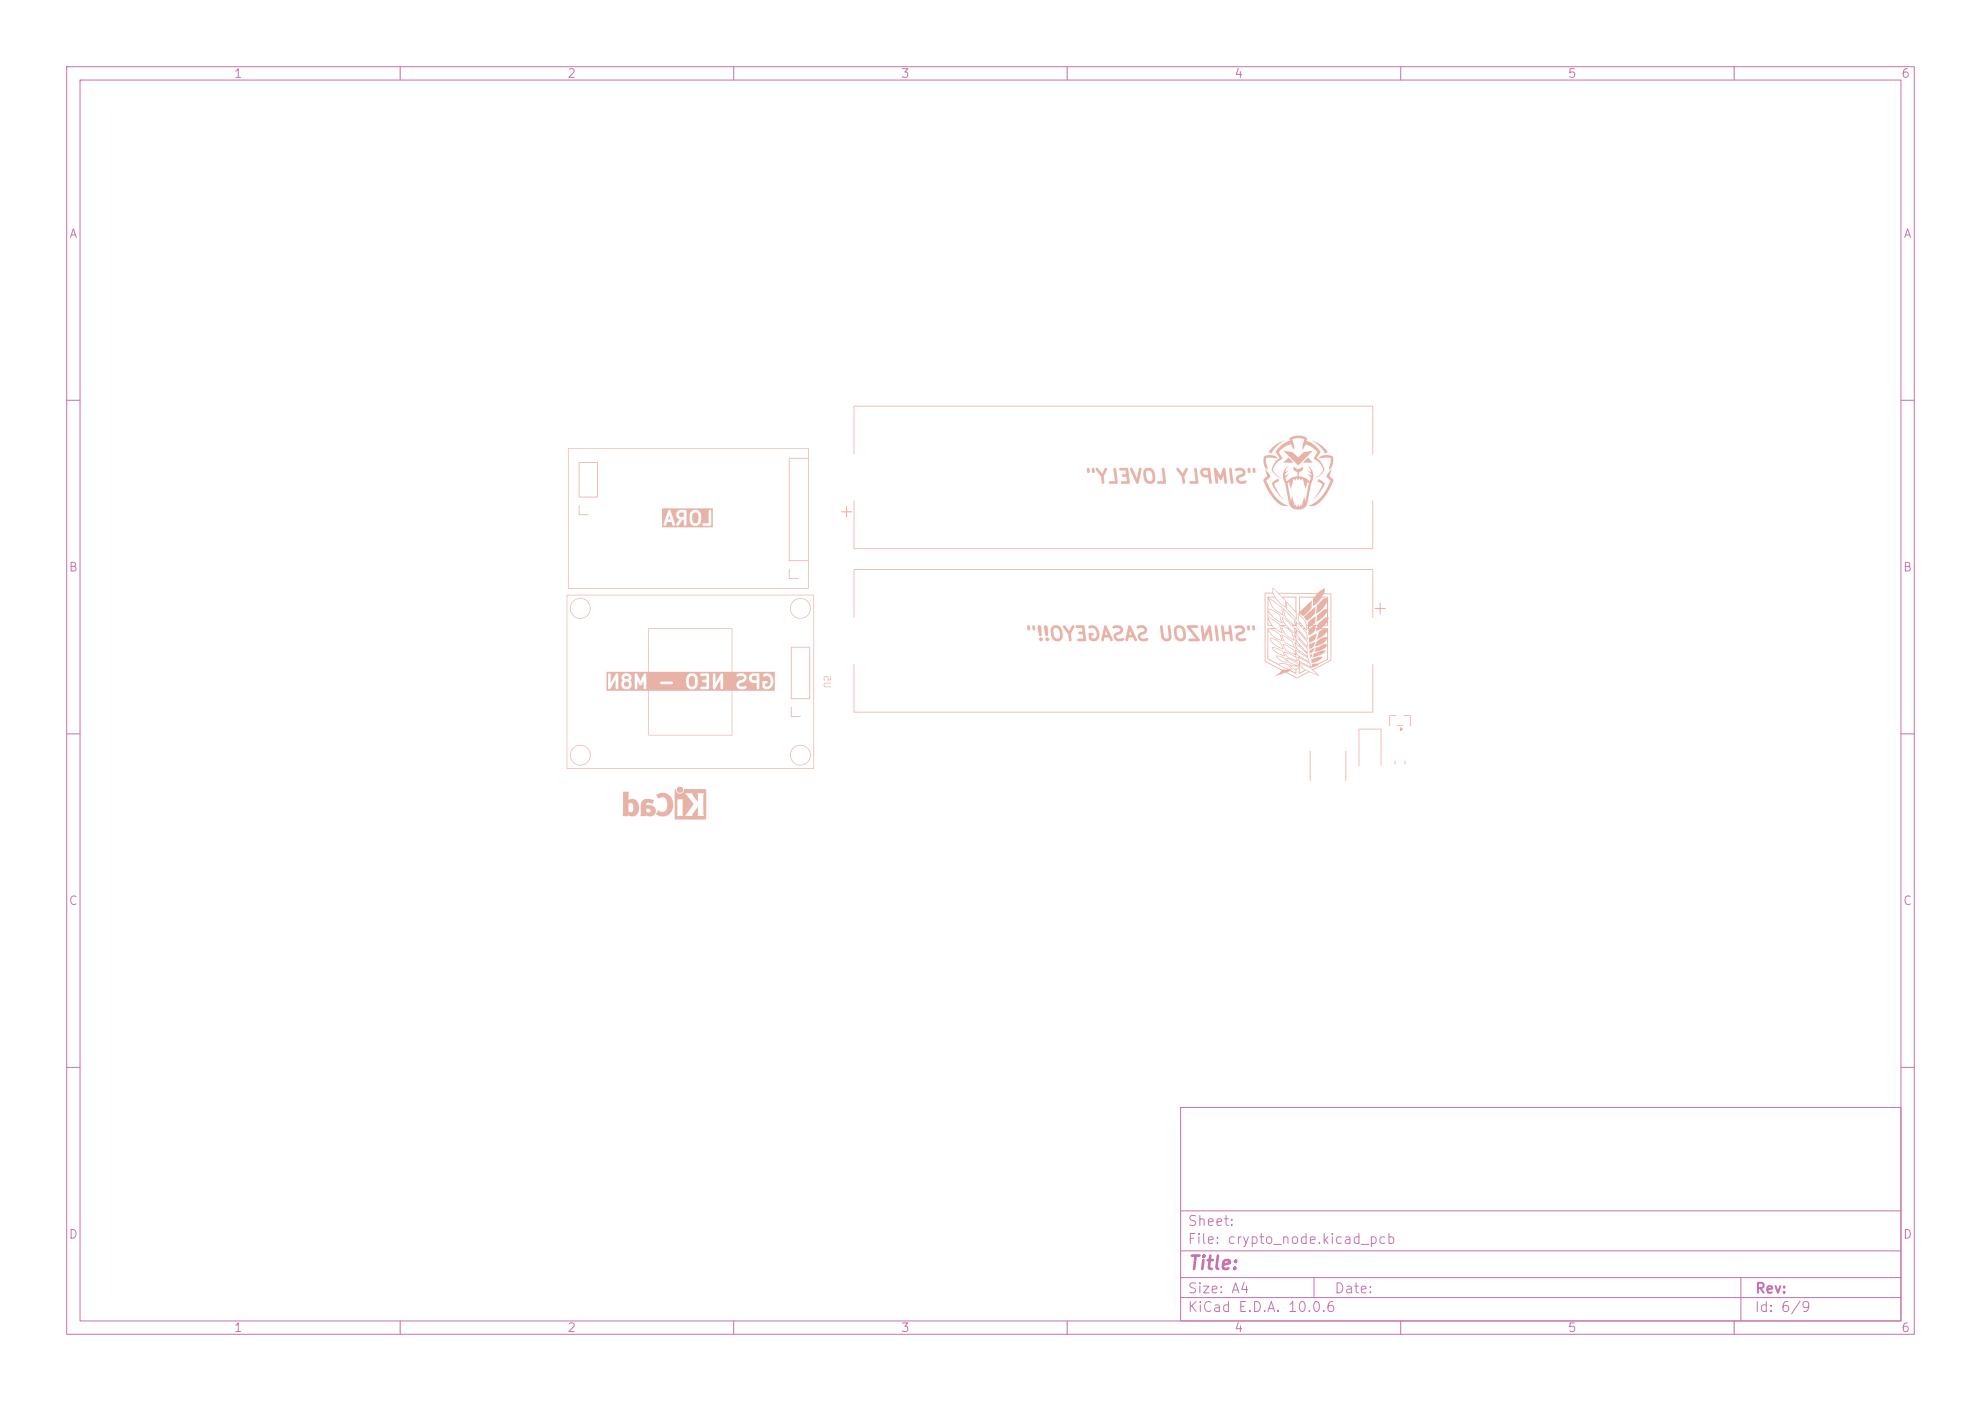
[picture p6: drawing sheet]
<svg xmlns="http://www.w3.org/2000/svg" width="297mm" height="210mm" viewBox="0 0 297 210" stroke-linecap="round" stroke-linejoin="round" font-family="sans-serif">
<defs><g id="words">
<text font-size="2" fill="#c872ab" x="178" y="190.8">Title:</text>
<g font-size="1.5" fill="#c872ab">
<text x="178" y="184.1">Sheet:</text>
<text x="178" y="186.8">File: crypto_node.kicad_pcb</text>
<text x="178" y="197">KiCad E.D.A. 10.0.6</text>
<text x="178" y="194.2">Size: A4</text>
<text x="200" y="194.2">Date:</text>
<text x="263" y="197">Id: 6/9</text>
<text x="263" y="194.2">Rev:</text>
</g>
<g font-size="1.3" fill="#c872ab">
<text x="35" y="12">1</text>
<text x="85" y="12">2</text>
<text x="135" y="12">3</text>
<text x="185" y="12">4</text>
<text x="235" y="12">5</text>
<text x="285" y="12">6</text>
<text x="10.3" y="36">A</text>
<text x="285.3" y="36">A</text>
<text x="10.2" y="86">B</text>
<text x="285.2" y="86">B</text>
<text x="10.2" y="136">C</text>
<text x="285.2" y="136">C</text>
<text x="10.2" y="186">D</text>
<text x="285.2" y="186">D</text>
<text x="35" y="200">1</text>
<text x="85" y="200">2</text>
<text x="135" y="200">3</text>
<text x="185" y="200">4</text>
<text x="235" y="200">5</text>
<text x="285" y="200">6</text>
</g>
</g></defs>
<g fill="none" stroke="#c872ab" stroke-width=".15">
<path d="M10 10h277v190h-277zM12 12h273v186h-273zM60 10v2M110 10v2M160 10v2M210 10v2M260 10v2M10 60h2M285 60h2M10 110h2M285 110h2M10 160h2"/>
<path d="M177 166h108v32h-108zM285 160h2M60 198v2M110 198v2M160 198v2M177 194.5h108M177 191.5h108M177 187.5h108M177 181.5h108M197 191.5v3M210 198v2M260 198v2"/>
<path d="M261 191.5v6.5"/>
</g>
<g fill="#e8b2a7">
<path d="M101.2 118.3h.1a.67 .67 0 0 0 1 .6l.2-.3v-.3h3.3v4.5h-4.6l-.1-.5h2.7l.1-.4 .7-.9v1l-.1 .3h1.1l-.1-.3-.1-2.1 .2-1h-1.1l.1 .3v1l-.7-1-.1-.3h-1.1l1.3 1.6-1.3 1.8h-1.6h1.3l-.1-.8 .1-1.7h-.3h-.5l-.1 2.4v.1h-.4z"/>
<path d="M98.4 119.1l.2-.1a1.53 1.53 0 0 1 2.2 .9 1.79 1.79 0 0 1-1.2 2.5l-.6-.1-.7-.2 .4-.7a.78 .78 0 0 0 1 .2 .78 .78 0 0 0 .3-.9v-.1a.79 .79 0 0 0-.2-.9 .79 .79 0 0 0-.8-.1l-.2 .1z"/>
<path d="M96.3 120l.3-.2 .5-.1 1 .2-.3 .6a.55 .55 0 0 0-.9 .2h.6a.99 .99 0 0 1 .8 .5v.4a.79 .79 0 0 1-.5 .7l-.5 .1-.5-.2v.1h-.8l.1-.9h.8v.2a.33 .33 0 0 0 .4 .2 .33 .33 0 0 0 .2-.4 .33 .33 0 0 0-.5-.2h-.1v.2h-.8v-.9z"/>
<path d="M93.4 118.7h.9l-.1 1.2 .7-.1a.87 .87 0 0 1 .7 .4l.2 1a1.03 1.03 0 0 1-1.1 1.2l-.5-.2v.1h-.9l.1-1.8h.8v1.1a.45 .45 0 0 0 .6 .1 .45 .45 0 0 0 .1-.6 .49 .49 0 0 0-.1-.6 .49 .49 0 0 0-.6 0h-.8z"/>
<path d="M196.4 112.6h.1v4.5l-.1-.1z"/>
<path d="M201.7 112.5l.1 .1v4.5l-.1-.1z"/>
<path d="M86 112a1.55 1.55 0 0 1 2.4 .5 1.55 1.55 0 0 1-1.1 2.2 1.55 1.55 0 0 1-1.8-1.6h.1a1.45 1.45 0 0 0 2 1.4 1.45 1.45 0 0 0 .3-2.4 1.45 1.45 0 0 0-2.3 .8v.2h-.1l.1-.5z"/>
<path d="M119 112a1.55 1.55 0 0 1 2.4 .5 1.55 1.55 0 0 1-1.1 2.2 1.55 1.55 0 0 1-1.8-1.6h.1a1.45 1.45 0 0 0 2 1.4 1.45 1.45 0 0 0 .3-2.4 1.45 1.45 0 0 0-2.3 .8v.2h-.1l.1-.5z"/>
<path d="M93.6 101.4l.5-.1 .2 .3-.2 .2h-.3l-.2-.2z"/>
<path d="M103.3 101.5l.3-.2 .4 .1a1.1 1.1 0 0 1-.1 1.5h-.4a1.36 1.36 0 0 1-.2-1.4z"/>
<path d="M112.8 101.4l.1-.1h.5v.7l-.6-.1-.1-.2z"/>
<path d="M97.2 94.2h12.6v6.5h6.4v2.8h-6.4v6.7h-12.5l-.1-.1h12.5v-6.6h-12.4v6.6h-.1v-6.6h-6.3v-2.4h.3v2.1l.1 .1h.2l.8-1.4v1.3a.2 .2 0 0 0 .2 .1 .2 .2 0 0 0 .2-.2v-1.6h.5l.2 .5-.2 .4v.4l.1 .3 .4 .2h.5l.3-.1 .2-.4v-.5l-.2-.3 .2-.5-.2-.4h.7v2.1a.2 .2 0 0 0 .2 .1 .2 .2 0 0 0 .2-.2v-1.1l.4 .8 .2-.1 .3-.7v1.1a.2 .2 0 0 0 .2 .2 .2 .2 0 0 0 .2-.2v-.8h2.1l.1 .3h1.6a.2 .2 0 0 0 .2-.2 .2 .2 0 0 0-.2-.2h-1.5l-.2 .1h-2.1v-.5h6l.1 1.1 .5 .4h.5l.5-.4 .1-1.1-.1-.5-.2-.2h.7l.1 .2h.8v.6h-.4a.2 .2 0 0 0-.2 .2 .2 .2 0 0 0 .2 .2h.4v.6h-.8a.2 .2 0 0 0-.1 .2 .2 .2 0 0 0 .2 .2h.9l.2-.1v-2.1h.6v2.1l.1 .1h.2l.8-1.4v1.3a.2 .2 0 0 0 .2 .1 .2 .2 0 0 0 .2-.2v-.5h2l.1 .4 .4 .3 .9-.1a.2 .2 0 0 0 .1-.2 .2 .2 0 0 0-.2-.2l-.7 .1-.1-.1-.1-.2 .1-.2 .8-.3 .2-.3v-.3h.4v.3l.3 .4 .2 .2h.6v.8a.2 .2 0 0 0 .3 .1 .2 .2 0 0 0 .1-.2v-.8h.5v.7l.5 .3 .7-.1 .3-.5 .1-.7-.2-.7-.2-.3-.4-.1-.6 .1a.2 .2 0 0 0-.1 .3 .2 .2 0 0 0 .3 .1 .52 .52 0 0 1 .8 .3 .81 .81 0 0 1-.6 1.2h-.2v-.4h.2a.2 .2 0 0 0 .2-.2 .2 .2 0 0 0-.2-.2h-.4l-.2 .2h-.5v-1.2l-.1-.2h-.9l-.4 .3-.1 .3h-.4l-.1-.3-.4-.3-.9 .1a.2 .2 0 0 0-.1 .3 .2 .2 0 0 0 .3 .1l.6-.1 .2 .1v.2l-.1 .2-.7 .3-.3 .5h-2v-1.6l-.2-.1-.1 .1-.8 1.4v-1.3a.2 .2 0 0 0-.2-.2 .2 .2 0 0 0-.2 .2h-.6l-.2-.2h-1l-.1 .2h-.7l-.3-.2h-.5l-.5 .4-.1 .5h-6v-.7l-.2-.2-.2 .1-.5 1.1-.6-1.2-.2 .2h-.7l-.3-.2h-.5l-.4 .3-.1 .3h-.5v-.5l-.2-.1-.2 .1-.7 1.4v-1.3a.2 .2 0 0 0-.3-.2 .2 .2 0 0 0-.1 .2h-.3v-.4h18.8v-6.4h-12.4v6.4h-.1z"/>
<path d="M118.6 106h.1v1.3h1.3l.1 .1h-1.5z"/>
<path d="M118.6 97h2.8v7.8h-2.8v-.1h2.7v-7.6h-2.6v7.6h-.1z"/>
<path d="M85.8 90.2a1.55 1.55 0 0 1 2.5 .2 1.55 1.55 0 0 1-.9 2.3 1.55 1.55 0 0 1-1.9-1.6h.1a1.45 1.45 0 0 0 2 1.4 1.45 1.45 0 0 0 .3-2.4 1.45 1.45 0 0 0-2.3 .8v.2h-.1l.1-.5z"/>
<path d="M118.8 90.2a1.55 1.55 0 0 1 2.5 .2 1.55 1.55 0 0 1-.9 2.3 1.55 1.55 0 0 1-1.9-1.6h.1a1.45 1.45 0 0 0 2 1.4 1.45 1.45 0 0 0 .3-2.4 1.45 1.45 0 0 0-2.3 .8v.2h-.1l.1-.5z"/>
<path d="M85 89.2h37v26h-37v-.1h37v-25.8h-36.9v25.8h-.1z"/>
<path d="M203.7 109.2l3.4 .1v5.6l-.1-.1v-5.4h-3.2v5.4h-.1z"/>
<path d="M209.1 114l.1 .1v.5l-.1-.1z"/>
<path d="M210.6 114.1h.1v.5z"/>
<path d="M209.9 109l.4 .3-.4 .3z"/>
<path d="M208.3 107.2h1.1l-.1 .1h-.9v1.5h-.1z"/>
<path d="M209.5 108.7h.8v.1h-.8z"/>
<path d="M210.4 107.2h1.1v1.6h-.1v-1.5h-.9z"/>
<path d="M128 99.6h.1v7.1h77.7v-7.1v-.1l.1 7.2-77.9 .1z"/>
<path d="M123.6 102.4l.1-.1h.9l-.1 .1h-.8l-.1 .4 .1 .1 .9 .1h-1l-.1-.2z"/>
<path d="M123.6 101.4h.5l.1 .2v.3h.3l.1-.5v.5l-.6 .1 .1-.5-.4-.1-.1 .2 .1 .3-.1 .1-.1-.2z"/>
<path d="M191.3 98.3a1.32 1.32 0 0 1 1.7 1 1.75 1.75 0 0 1-1.7-.9h.1a1.7 1.7 0 0 0 1.5 .8 1.43 1.43 0 0 0-1.6-.8z"/>
<path d="M190.7 97a1.84 1.84 0 0 1 2 1.3 2.64 2.64 0 0 1-2-1.2h.1a2.69 2.69 0 0 0 1.8 1.2l-.1-.2a1.79 1.79 0 0 0-1.8-1z"/>
<path d="M190.4 95.7h.4l.7 .3a1.87 1.87 0 0 1 .9 1.1v.2a2.9 2.9 0 0 1-2-1.5 3.2 3.2 0 0 0 1.9 1.4v-.1a1.9 1.9 0 0 0-1.9-1.3z"/>
<path d="M192.1 95.1l.8 .4a1.81 1.81 0 0 1 1.1 1.3l.1 .4-.2-.1a2.51 2.51 0 0 1-1.7-1.6l-.1-.2h.2a1.69 1.69 0 0 0 1.3 1.4l.4 .2a1.13 1.13 0 0 0-.8-1.1l-.8-.4-.3-.1z"/>
<path d="M196.6 98.8l1.6-.4a.91 .91 0 0 1-.9 .8l-.4 .1a.24 .24 0 0 1-.3 0 .24 .24 0 0 1 0-.3z"/>
<path d="M196.4 98.2l.3-.2v.4l-.3 .3z"/>
<path d="M197 98l.2-.1a2.17 2.17 0 0 1 1.5-.4 .91 .91 0 0 1-.7 .6l-1.3 .4z"/>
<path d="M196.4 97.5l.7-.4a1.23 1.23 0 0 1-.7 .9z"/>
<path d="M196.3 96.5l.8-.3a.9 .9 0 0 1-.8 1z"/>
<path d="M196.3 95.6l1.1-.6a1.22 1.22 0 0 1-1.1 1.3z"/>
<path d="M195.5 92.5l1.7-1.5a1.8 1.8 0 0 1-1.1 1.9l-.2 .2z"/>
<path d="M189.6 88.8h1.2v-.4h.1a3.7 3.7 0 0 0 1.8 2.6 1.27 1.27 0 0 0-.6-1.6l-.4-.4h.1l.4 .4h2.2v3.4a.62 .62 0 0 0 .4 .7h.1a.12 .12 0 0 0 0 .2 .12 .12 0 0 0 .2-.1l-.2-.2v.1h-.1l-.1-.3-.1-.2v-.8h.1v.8l1.2 1.4-.1-.6h.1l.1 .4h1.4l.1-.4h-.2l-.1 .3h-.7l.5-.3h-.4l-.5 .3v-.3l-.3-.1a2.5 2.5 0 0 0-1.1-1.6l-.1 .1v-.3l.2 .2v-.1h.1v.2a2 2 0 0 1 1 1.5h.2v-.4l1.1-.9v1l-.4 .3 .5-.1v.1h1.6l.1-.4-.4 .4h-1.1l.1-.1a3.1 3.1 0 0 1 1.3-1.1l.1-.7-.8 .8-.8 .6v-.1a1.29 1.29 0 0 1 .8-1.5l.5-.3a.24 .24 0 0 0 .3-.1 .24 .24 0 0 0 0-.3v-.6a3.6 3.6 0 0 1-1.7 1.7l.1-1.2 1.1-1.1 .5-.1h-.9l-.5 .7-.7 .6v-1.1l.1-.2h-2.1v2.1l1.8-1.7-.1 .7a.81 .81 0 0 1-.4 1l-.3 .3a.53 .53 0 0 1-.6 .3l-.5-.3v-2.6h2.3l.3-.3-5.7-.1-.8-.7-.1 .1v-.3l.9 .8h5.8l.6-.4 .6-.3-.2 .7 1.1 .1v10l-2.7 1.4 .9 .9-1.5-.5-1.7 .8a.34 .34 0 0 1-.5-.1l-1.3-.7-1.7 .6 .8-.6h1.1l1.2 .6a.48 .48 0 0 0 .7-.1l1.2-.6-.1-.1a.4 .4 0 0 0-.6 .1l-.7 .3v-.7h.1l.1 .5 .7-.4-.7-.7 .1 .5-.2 .1h-.4v.8l-1-.5-.4 .2h-1.1l.2-.3-2.5-1.3v-5.2h.1v5.1l1.6 .8a2.28 2.28 0 0 0 1.8 .5l-1.6-.8h.3a3.2 3.2 0 0 0 1.7 .7 1.31 1.31 0 0 0-1.7-.7h-.3l-1.5-.9 1.7 .8 .6-.1a1.38 1.38 0 0 1 1.4 1h-.3l.8 .4v-.4l-.2-.1-.6-.6h.2l.5 .5h.8l-.9-.4h.4l.3 .2v-.1l-1.3-.2-.1-.1 .9 .1a1.67 1.67 0 0 1-1.3-.9h.1l.1 .1a2.55 2.55 0 0 0 1.6 .8 3.3 3.3 0 0 0-1.8-1h.2l1.1 .5v-.2a2.06 2.06 0 0 1-1.7-1.2h.1a2.29 2.29 0 0 0 1.9 1.2l-.3-.5-.8-.4-.9-.3v-.2l1.7 .8v-.1h.2v.3l.2 .5-.2-.1v.2l.3 .4v-.2h.2a2.36 2.36 0 0 0 1.7 1.4l.9 .3-1.1-1 .3 .1a.4 .4 0 0 0 .6-.1l2.2-1.1v-9.9h-1.1l-.2 .3h.9v.3v2.6l.1 .3-.1 1.2h-.6l-.4 .4h1v4.7l-1.2 .6a2.3 2.3 0 0 1-1.5 .6l-1.7-.7v-.1h.2l1.6 .7-1.6-.8-.2 .1v-.3l-.1-.3 .1 .1a2.41 2.41 0 0 0 1.5 1l.3 .1a.89 .89 0 0 0-.8-.8l-1-.5-.1 .1-.1-.2h.4l.9 .6a1.05 1.05 0 0 1 .8 .9l.1-.1v-.4l1-.1 1.3-.6v-2.1a2.11 2.11 0 0 1-1.9 1l.1-.6 .6-.2 .7-.4 .5 .1v-.9a2.38 2.38 0 0 1-1.9 1.2 1.75 1.75 0 0 1 1.9-1.4v-.8a3.3 3.3 0 0 1-1.7 1.2l.3-.5 .1-.7 .6-.4h-.4l-.7 .4 .2-.4h-.2a1.45 1.45 0 0 1-1 .9v-.9h-.2l-.1 .3-.3-.3h-.1a1.62 1.62 0 0 1 .5 1.6l-1.1-1.1 1.1 1.4v.9l-1.1-1.3v.2l.7 .7a1.19 1.19 0 0 1 .4 1.3l-.1-.1 .2 .6-1.2-.8v.1l.6 .3a1.43 1.43 0 0 1 .8 1.2l-1.4-.8h-.4v-.1l.2 .1v-.1l-.3-.4v.3l-.2-.1a2.36 2.36 0 0 1-1.8-1.4l-.1-.1h.1a1.71 1.71 0 0 0 1.4 1.2l.3 .2-.2-.7-1-.6-.6-.1v-.1a2.54 2.54 0 0 1 1.8 1l.1 .4v-.4h.1a3.5 3.5 0 0 0 1.9 1.5v-.1a2.92 2.92 0 0 0-1.6-1.2l-.4-.2v-.2h.2v.2l.3 .1v-.2l-.3-.3v.2h-.2l-.1-.9h.1l.1 .3a1.72 1.72 0 0 0 1 1l.7 .5-.1-.3-.2-.3 .1 .1-.1-.1-1.1-.9h.3l.8 .9-.8-1v.1h-.3l-.5-.3v-.2l.1 .1 .2-.1v.2l.3 .3v-.2l-.3-.5v.2h-.2v-.5l-.1-.4h.1l.4 .8 1.3 1.5a1.41 1.41 0 0 0-.6-1.2l-1.1-1.1h.2l.4 .5-.1-.3-.2-.4-.1-.5v.7h-.3l-.1-.2 .2 .1v-.3l-1-.7 .5 .5 .4 1.2a3.2 3.2 0 0 1-2-1.7l.2 .6-.6-.3a.87 .87 0 0 0-.9-.3h-.1l.6 .3a1.42 1.42 0 0 1 1 1.4v.1a3.1 3.1 0 0 1-2.2-1.6v4.2h-.1v-4.4h.2a2.62 2.62 0 0 0 1.9 1.7v-.1a1.73 1.73 0 0 0-1.3-1.4l-.5-.2h-.3v-.1h1l-.3-.4h-.7v-.9h.2v.8h.4l-.4-.8h-.2v-.3h.2l.2 .6a3.2 3.2 0 0 0 1.7 1.6l-.3-1 .3 .4h.1l-.1-.3h.1a2.5 2.5 0 0 0 1.7 2v-.2a2.25 2.25 0 0 0-1.7-1.8l-.1-.1 1 .4a.98 .98 0 0 0-1.1-.4h-.2v-.2l-.3-.2a2.48 2.48 0 0 0-1.5-.8v-.7h.2v.6l.7 .4 1 .8h.8l-.4-.6-.1-.4h.1a3.9 3.9 0 0 0 1.8 2.1v.1l-.1-.6h.1l.1 .5v-.2l.3 .1a1.83 1.83 0 0 0 .8 1.4l.6 .7a1.47 1.47 0 0 0-.7-1.4l-.7-.8h-.3v-.3h-.2v-.2l-.3-.3h.1l.3 .3 .3 .1v.2l.4 .3-.4-.9a1.15 1.15 0 0 1-1.2-.4l-.7-.7h-.3v-.2l.5 .3 .9 .8 .3 .1-.1-.1a2.56 2.56 0 0 1-1.3-1.5l-.1-.6h.1a2.44 2.44 0 0 0 1.4 2l.2 .2-.1-.7-1.4-1.5h-.2l-.1-.4 1.8 1.8 .1 .8v-.3h.2a1.44 1.44 0 0 0 .6 1.3l.9 1.1-.1-.8-.9-1.2 .6 .4-.3-.4a.61 .61 0 0 1-.7-.4h-.3v-.7l-1.3-1.5 1.4 1.4v-.3a1.72 1.72 0 0 0-.7-1.3l-.6-.6-.1 .8v-1.1l1.3 1.5v-2h-1.9l.4 .3v1.2l-.8-.6-.8-.9h-.9l2 1.4 .3 1.3-.5-.2a3.3 3.3 0 0 1-1.8-2.3v1.4l.9 .4a1.33 1.33 0 0 1 .9 1.3l.3 .6a4.8 4.8 0 0 1-2.1-1.7v.1h-.2v-.6l.1 .1a4.1 4.1 0 0 0 2 1.9l-.2-1-.2-.2a3.5 3.5 0 0 0-1.7-.8v-1.5h.3v.1a3.4 3.4 0 0 0 1.9 2.2v-.4a.76 .76 0 0 0-.5-.9 4.6 4.6 0 0 0-1.7-1.1h.2h-.2v-.3h1.1l-.3-.4h-1.1v5h-.1z"/>
<path d="M157.8 93.9l.3-.2h.5l.5 .4 .2 .5v1.1l-.3 .3-.3 .1h-.4l-.5-.3-.3-1.2h.4l.2 .9a.48 .48 0 0 0 .8 .1 1.27 1.27 0 0 0-.5-1.5l-.3 .1-.2 .4h-.4l.1-.5z"/>
<path d="M161.3 93.8l.1-.1h1l.2 .2 .2 2.1-.2 .1h-.9a.21 .21 0 0 1-.2-.2 .21 .21 0 0 1 .2-.2h.7l-.1-.6h-.5a.2 .2 0 0 1-.2-.2 .2 .2 0 0 1 .2-.2h.5l-.1-.6h-.8l-.2-.1z"/>
<path d="M163.2 93.9l.3-.2h.4l.4 .2 .3 .4 .2 .8-.1 .6-.2 .3-.6 .1-.6-.2-.1-.9 .2-.1h.4a.2 .2 0 0 1 .2 .2 .2 .2 0 0 1-.2 .2h-.2l.1 .3a.45 .45 0 0 0 .7-.2 .92 .92 0 0 0-.8-1.3l-.1 .1a.2 .2 0 0 1-.3-.1 .2 .2 0 0 1 0-.2z"/>
<path d="M166.8 93.9l.4-.2h.5l.5 .3 .2 .5-.1 .3-.4 .3-.5 .1v.2l.2 .3 .7-.1a.21 .21 0 0 1 .2 .2 .21 .21 0 0 1-.1 .2l-.8 .1-.5-.2-.2-.5 .1-.3 .4-.3 .5-.2 .1-.2-.3-.3-.8 .1-.1-.2z"/>
<path d="M170.4 93.9l.4-.2h.5l.5 .3 .2 .5-.1 .3-.3 .3-.6 .1v.2l.3 .3 .6-.1a.21 .21 0 0 1 .3 .2 .21 .21 0 0 1-.2 .2l-.8 .1-.5-.2-.1-.5 .1-.3 .3-.3 .5-.2 .1-.2-.3-.3-.8 .1-.1-.2z"/>
<path d="M174 93.8l.1-.1 .2 .2 .2 1.6 .3 .2h.3l.1-.2-.2-1.5a.21 .21 0 0 1 .2-.3 .21 .21 0 0 1 .3 .2l.1 1.7-.2 .4-.7 .1-.3-.1-.3-.4-.2-1.6z"/>
<path d="M176.3 93.9l.2-.2h.6l.4 .4 .2 .5 .1 1.1-.3 .3-.3 .1h-.5l-.4-.3-.3-1.2h.4l.2 .9a.48 .48 0 0 0 .8 .1 1.27 1.27 0 0 0-.5-1.5l-.4 .1-.1 .4h-.4v-.5z"/>
<path d="M178 93.8l1.4-.1a.2 .2 0 0 1 .2 .2 .2 .2 0 0 1-.2 .2h-.9l1.4 1.7v.2l-.2 .1h-1.3a.21 .21 0 0 1-.2-.2 .21 .21 0 0 1 .2-.2h.9l-1.4-1.7z"/>
<path d="M185.1 93.9l.4-.2h.5l.5 .3 .2 .5-.1 .3-.4 .3-.5 .1-.1 .2 .3 .3 .7-.1a.21 .21 0 0 1 .2 .2 .21 .21 0 0 1-.1 .2l-.9 .1-.4-.2-.2-.5 .1-.3 .4-.3 .5-.2v-.2l-.2-.3-.8 .1-.1-.2z"/>
<path d="M165.6 93.8h.3l.9 2a.2 .2 0 0 1-.1 .3 .2 .2 0 0 1-.2-.1l-.2-.4h-.7l-.1 .4a.2 .2 0 0 1-.2 .1 .2 .2 0 0 1-.2-.2l.2-.8h.8l-.3-.5-.1 .5h-.4z"/>
<path d="M169.2 93.8h.3l1 2a.21 .21 0 0 1-.2 .3 .21 .21 0 0 1-.2-.1l-.2-.4h-.7l-.1 .4a.21 .21 0 0 1-.2 .1 .21 .21 0 0 1-.2-.2l.2-.8h.8l-.3-.5-.1 .5h-.4z"/>
<path d="M159.4 93.8h.3l.6 .8 .4-.8a.21 .21 0 0 1 .3-.1 .21 .21 0 0 1 .1 .3l-.6 1 .2 .9a.21 .21 0 0 1-.2 .2 .21 .21 0 0 1-.2-.1l-.2-.9-.7-1.1z"/>
<path d="M180.1 93.8l.1-.1 .2 .2 .2 1.3 .6-1.4 .2-.1 .1 .1 .3 2.1a.21 .21 0 0 1-.2 .2 .21 .21 0 0 1-.2-.1l-.2-1.3-.6 1.3-.2 .1-.1-.1-.3-2z"/>
<path d="M182.2 93.8l.1-.1 .2 .2 .3 2a.21 .21 0 0 1-.2 .2 .21 .21 0 0 1-.3-.1l-.2-2z"/>
<path d="M183.1 93.8l.2-.1 .1 .2 .2 .8h.7l-.1-.7a.2 .2 0 0 1 .2-.3 .2 .2 0 0 1 .2 .2l.2 2a.21 .21 0 0 1-.1 .2 .21 .21 0 0 1-.3-.1l-.1-.9h-.7l.1 .8a.21 .21 0 0 1-.2 .2 .21 .21 0 0 1-.2-.1l-.3-2z"/>
<path d="M155.7 93.8l.2-.1 .2 .3 .1 1.2-.2 .2-.2-.2-.3-1.2z"/>
<path d="M156.6 93.8l.3-.1 .2 .3v1.2l-.1 .2-.3-.2-.2-1.2z"/>
<path d="M154.1 93.8h.3l.1 .5a.21 .21 0 0 1-.2 .2 .21 .21 0 0 1-.3-.2z"/>
<path d="M154.8 93.8h.3l.1 .5a.2 .2 0 0 1-.2 .2 .2 .2 0 0 1-.2-.2z"/>
<path d="M187 93.8h.3l.1 .5a.2 .2 0 0 1-.2 .2 .2 .2 0 0 1-.2-.2z"/>
<path d="M187.8 93.8h.3l.1 .5a.21 .21 0 0 1-.2 .2 .21 .21 0 0 1-.2-.2z"/>
<path d="M128 85.4l77.8-.1 .1 7.3h-.1v-7.2h-77.7v7.2h-.1z"/>
<path d="M206.1 91.2l.7-.1v-.7h.1l.1 .7h.7l.1 .1-.8 .1v.7l-.1 .1-.1-.8h-.7z"/>
<path d="M118.3 85.3h.1v1.3h1.3v.2l-1.4-.1z"/>
<path d="M118.3 68.6l2.8 .1v.1h-2.7v15.2h2.7v.1h-2.8z"/>
<path d="M104 76.9h.5a1.1 1.1 0 0 1-.1 1.5h-.4a1.25 1.25 0 0 1 0-1.5z"/>
<path d="M101.8 76.9l.2-.1h.5v.7l-.6-.1-.1-.2z"/>
<path d="M100.3 77.3l.2 .6h-.4z"/>
<path d="M99.3 76.2h7.6v2.8h-7.6v-.4h.2a.2 .2 0 0 0 .1 .2 .2 .2 0 0 0 .3-.1l.1-.4h.7l.1 .4a.2 .2 0 0 0 .3 .1 .2 .2 0 0 0 .1-.2l-.5-1.6h.7l.1 .6 .4 .3-.5 .6a.2 .2 0 0 0 .1 .3 .2 .2 0 0 0 .2-.1l.7-.8h.1v.7a.2 .2 0 0 0 .2 .2 .2 .2 0 0 0 .2-.2v-1.3h.5l.1 1.1 .5 .4h.5l.4-.2h.4l.1 .2h1.1l.1-.2v-2a.2 .2 0 0 0-.2-.2 .2 .2 0 0 0-.2 .2v1.8h-.8l-.1 .2h-.4l.2-.6v-.7l-.1-.5-.5-.4h-.5l-.2 .1-.3 .3-.1 .5h-.5v-.7l-.1-.2h-.9l-.4 .3-.1 .3h-.7l-.2-.5-.2-.1-.1 .2-.7 2h-.2z"/>
<path d="M86.8 75.8h.1v1.3h1.3l.1 .1h-1.5z"/>
<path d="M86.8 69.3h2.8v5.3l-2.8-.1v-.1h2.7v-5h-2.6v5h-.1z"/>
<path d="M85.2 67.2h36v21h-36l-.1-.1h36.1v-20.8h-35.9v20.8h-.2z"/>
<path d="M128 75.1h.1v7.1h77.7v-7.1v-.1l.1 7.2-77.9 .1z"/>
<path d="M126.9 75.9h.1v.7l.8 .1-.1 .1h-.7l-.1 .8-.1-.1v-.7l-.7-.1v-.1h.7z"/>
<path d="M192.9 70l.3-.2-.4 .5-.1 .5 .5-.2-.5 .5v.2l.6-.2-.2 .1a.6 .6 0 0 0-.2 .9l.7-.5 .9-.2v-.6l-.3-.1a.39 .39 0 0 1-.2-.7l.3 .2a.85 .85 0 0 0 1-.2l.1 .1a.73 .73 0 0 1-.7 .7v.6l1 .2 .6 .6 .1-.3a.46 .46 0 0 0-.2-.7l-.2-.1 .6 .2a.75 .75 0 0 0-.5-.7l.5 .2-.2-.5-.3-.5a1.99 1.99 0 0 1 .4 2.8l-.3 2.1a1.53 1.53 0 0 1-1.3 1.7h-.1a1.44 1.44 0 0 1-1.7-1.6l-.4-2.3h.3l.5 2.6 .2-.7 .4 1.4 .2-.2 .1 .4 .3-.4 .1 .4 .2-.4 .2 .3 .3-1.4 .2 .7 .5-2.8-.2-.2-.3 1.1-.4-1.5-.2 .3-.3-.4-.2 .3-.2-.3-.3 .3a.17 .17 0 0 0-.1-.2 .17 .17 0 0 0-.1 .2l-.4 1.2-.2-.7a.16 .16 0 0 0 0-.2 .16 .16 0 0 0-.2 .1l-.4 .1a1.96 1.96 0 0 1 .2-2.5z"/>
<path d="M199.5 70.4h.1l-.2 .6a.36 .36 0 0 0 .2 .6l.1 .1a.56 .56 0 0 1 0 .9l-.8 1.5-1 1.2-.8 .5h-.9l.6-.3 1.1-.8 .7-1 .6-1.1a.49 .49 0 0 0 0-.8l-.1-.1a.33 .33 0 0 1-.1-.6z"/>
<path d="M189.7 70.4l.6 .7a.36 .36 0 0 1 .2 .4 .36 .36 0 0 1-.4 .3 .54 .54 0 0 0 0 .9l.3 .6a5 5 0 0 0 2.7 2.5h-.9l-.8-.6-1-1.1-.9-1.8a.41 .41 0 0 1 .1-.5l.4-.5z"/>
<path d="M190.9 72.2l.4-.3a.23 .23 0 0 1 .1-.1 .23 .23 0 0 1 .3 0 .23 .23 0 0 1 .1 .3 .23 .23 0 0 1-.3 .1l-.2 .1a.32 .32 0 0 0-.3 .3 .32 .32 0 0 0 .2 .3l.5 1.1 .8 .9-.7-.6-.8-1.2a.62 .62 0 0 1-.2-.8z"/>
<path d="M197.6 71.8l.5 .2a.58 .58 0 0 1 .5 .5 .58 .58 0 0 1-.3 .6l-.4 .7a2.96 2.96 0 0 1-1.1 1.1 5.1 5.1 0 0 0 1.4-2.4l-.7-.3z"/>
<path d="M167 70.2l.1-.1 .2 .2 .3 2.1-.2 .1h-1a.2 .2 0 0 1-.2-.2 .2 .2 0 0 1 .2-.2h.8l-.3-1.7z"/>
<path d="M167.9 70.2l1.1-.1 .1 .2 .3 2.1-.2 .1h-1a.2 .2 0 0 1-.2-.2 .2 .2 0 0 1 .2-.2h.8l-.1-.6h-.5a.21 .21 0 0 1-.2-.2 .21 .21 0 0 1 .2-.2h.4v-.6h-.9l-.1-.1z"/>
<path d="M171.7 70.3l.3-.2h.5l.5 .4 .1 .5 .1 1.1-.3 .3-.3 .1h-.4l-.5-.3-.3-1.2h.4l.2 .9a.48 .48 0 0 0 .8 .1 1.27 1.27 0 0 0-.5-1.5l-.4 .1-.1 .4h-.4l.1-.5z"/>
<path d="M174.2 70.2l.2-.1 .2 .2 .2 2.1-.1 .1h-1a.2 .2 0 0 1-.2-.2 .2 .2 0 0 1 .2-.2h.7l-.2-1.7z"/>
<path d="M179.1 70.2l.1-.1 .2 .2 .3 2.1-.2 .1h-1a.2 .2 0 0 1-.2-.2 .2 .2 0 0 1 .2-.2h.7l-.2-1.7z"/>
<path d="M185.2 70.3l.4-.2h.5l.5 .3 .1 .5-.1 .3-.3 .3-.5 .1-.1 .2 .3 .3 .6-.1a.2 .2 0 0 1 .3 .2 .2 .2 0 0 1-.1 .2l-.9 .1-.4-.2-.2-.5 .1-.3 .3-.3 .6-.2v-.2l-.3-.3-.7 .1-.2-.2z"/>
<path d="M169.5 70.2h.3l.7 1.5 .2-1.4a.2 .2 0 0 1 .3-.2 .2 .2 0 0 1 .1 .3l-.4 2-.2 .1-.2-.1-.9-2z"/>
<path d="M164.3 70.2h.3l.6 .8 .4-.8a.2 .2 0 0 1 .3-.1 .2 .2 0 0 1 .1 .3l-.5 1 .1 .9a.2 .2 0 0 1-.2 .2 .2 .2 0 0 1-.2-.1l-.1-.9-.8-1.1z"/>
<path d="M176.4 70.2h.3l.6 .8 .4-.8a.21 .21 0 0 1 .3-.1 .21 .21 0 0 1 .1 .3l-.5 1 .1 .9a.2 .2 0 0 1-.2 .2 .2 .2 0 0 1-.2-.1l-.1-.9-.8-1.1z"/>
<path d="M180.1 70.3l.4-.2 .9 .1 .3 2.1a.2 .2 0 0 1-.2 .2 .2 .2 0 0 1-.2-.1l-.1-.8h-.7l-.3-.3-.2-.3-.1-.3h.4l.2 .4 .6 .1-.1-.7h-.5l-.2 .2h-.4z"/>
<path d="M182 70.2h.3l.7 1.1 .3-1.1 .2-.1 .2 .1 .3 2.1a.2 .2 0 0 1-.2 .2 .2 .2 0 0 1-.2-.1l-.2-1.2-.2 .7-.2 .1-.5-.7 .1 1a.21 .21 0 0 1-.1 .2 .21 .21 0 0 1-.3-.1l-.2-2z"/>
<path d="M184.3 70.2l.2-.1 .2 .2 .2 2a.21 .21 0 0 1-.2 .2 .21 .21 0 0 1-.2-.1l-.2-2z"/>
<path d="M191.9 67l.5-.5 .7-.4a.21 .21 0 0 0 .3-.1 .21 .21 0 0 0-.1-.3l.4-.2 .5-.2 1.2 .1a.52 .52 0 0 1 .6 .5l-.1 .2 .7 .3 .6 .4 .8 .9-.6 .9 .1 .1a2.52 2.52 0 0 1 1 1.8l-.6 .8-.9 .4 .3-.1a2.14 2.14 0 0 0 1.1-1.3l-.7-1-.8-.6 .5-.7a.32 .32 0 0 0 .1-.3 .32 .32 0 0 0-.3-.2l-.5-.4a.97 .97 0 0 0-1-.4l-.4 .7v-.7l.3-.8-.6-.2h-.9a.29 .29 0 0 0-.3 .2 .29 .29 0 0 0 .1 .3l.1 .6v.6l-.2-.4a.35 .35 0 0 0-.4-.3l-.8 .3-.6 .5a.38 .38 0 0 0-.2 .3 .38 .38 0 0 0 .1 .3l.4 .6-.1 .1a2.6 2.6 0 0 0-1.3 1.5v.2l.3 .5 1 .7a2.28 2.28 0 0 1-1.6-1.3l.4-.8 .6-.7a.29 .29 0 0 0 .2-.3 .29 .29 0 0 0-.2-.3l-.1-.2a.39 .39 0 0 1-.1-.6z"/>
<path d="M163 70.2h.3l.1 .5a.21 .21 0 0 1-.2 .2 .21 .21 0 0 1-.2-.2z"/>
<path d="M163.8 70.2h.3v.5a.21 .21 0 0 1-.1 .2 .21 .21 0 0 1-.3-.2z"/>
<path d="M187.1 70.2h.3l.1 .5a.21 .21 0 0 1-.2 .2 .21 .21 0 0 1-.2-.2z"/>
<path d="M187.9 70.2h.2l.1 .5a.2 .2 0 0 1-.1 .2 .2 .2 0 0 1-.3-.2z"/>
<path d="M189.5 68.4l.6-.2h.7l.4 .1 .4 .4-1.4-.1a.32 .32 0 0 0-.3 .1 .32 .32 0 0 0-.1 .3l.3 1.4-.4-.3-.2-.4-.1-.7z"/>
<path d="M197.8 68.6a1.63 1.63 0 0 1 2-.1 1.72 1.72 0 0 1-.6 1.9l.3-1.1a.55 .55 0 0 0-.2-.7z"/>
<path d="M192.5 67.6l.8 .1a1.27 1.27 0 0 1 1.2 .7 .16 .16 0 0 0 .1 .2 .16 .16 0 0 0 .2-.2 2.32 2.32 0 0 1 2-.8l-2.2 2.2z"/>
<path d="M193.2 68.6l.7 .7h-1.5z"/>
<path d="M195.9 68.8l.2-.2 .7 .7h-1.5z"/>
<path d="M128 60.9l77.8-.1 .1 7.3h-.1v-7.2h-77.7v7.2h-.1z"/>
<path d="M196.7 66l1.2 .6 .9 .8a.24 .24 0 0 1 .2 .3 .24 .24 0 0 1-.2 .2l-.2 .1-.7-1.1z"/>
<path d="M190.6 67.2l.9-.7 1.1-.5-.4 .3a4.6 4.6 0 0 0-1.5 1.6l-.5-.1z"/>
<circle cx="101.9" cy="118.4" r=".48"/>
<circle cx="93.9" cy="102.6" r=".4"/>
<circle cx="156.1" cy="95.8" r=".29"/>
<circle cx="157" cy="95.8" r=".29"/>
</g>
<use href="#words"/>
</svg>
